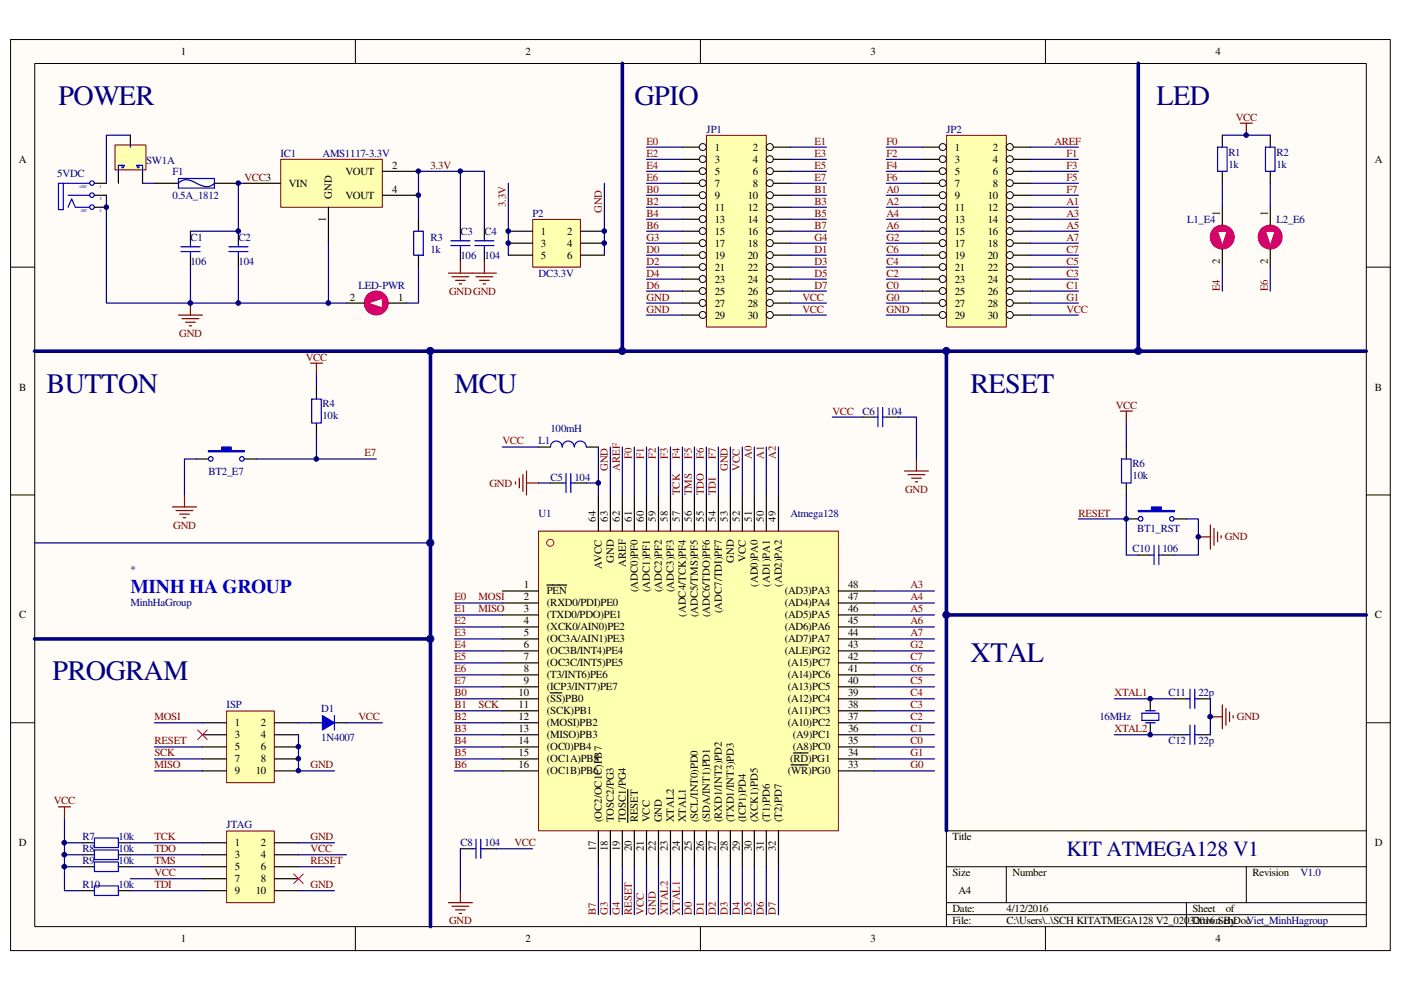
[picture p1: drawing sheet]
<svg xmlns="http://www.w3.org/2000/svg" width="297mm" height="210mm" viewBox="0 0 297 210" stroke-linecap="round" stroke-linejoin="round" font-family="sans-serif">
<defs><g id="words">
<g font-size="6" fill="#000080">
<text x="12.4" y="22.2">POWER</text>
<text x="134.5" y="22.2">GPIO</text>
<text x="245.2" y="22.2">LED</text>
<text x="9.9" y="83.2">BUTTON</text>
<text x="96.4" y="83.2">MCU</text>
<text x="205.8" y="83.2">RESET</text>
<text x="205.8" y="140.4">XTAL</text>
<text x="11.1" y="144.3">PROGRAM</text>
</g>
<text font-size="4.6" fill="#000080" x="226.1" y="181.5">KIT ATMEGA128 V1</text>
<text font-size="4.1" fill="#00f" x="27.7" y="125.7">MINH HA GROUP</text>
<g font-size="2.3">
<text x="38.3" y="11.6">1</text>
<text x="111.4" y="11.6">2</text>
<text x="184.6" y="11.6">3</text>
<text x="257.7" y="11.6">4</text>
<text x="4" y="34.5">A</text>
<text x="83.1" y="35.8">2</text>
<text x="151.6" y="32">1</text>
<text x="151.6" y="34.5">3</text>
<text x="159.6" y="32">2</text>
<text x="159.6" y="34.5">4</text>
<text x="202.4" y="32">1</text>
<text x="202.4" y="34.5">3</text>
<text x="210.5" y="32">2</text>
<text x="210.5" y="34.5">4</text>
<text x="291.5" y="34.5">A</text>
<text x="61.3" y="39.6">VIN</text>
<text x="73.2" y="37">VOUT</text>
<text x="83.1" y="40.9">4</text>
<text x="151.6" y="37">5</text>
<text x="151.6" y="39.6">7</text>
<text x="159.6" y="37">6</text>
<text x="159.6" y="39.6">8</text>
<text x="202.4" y="37">5</text>
<text x="202.4" y="39.6">7</text>
<text x="210.5" y="37">6</text>
<text x="210.5" y="39.6">8</text>
<text x="69.1" y="47.1" transform="rotate(-90 69.1 47.1)">1</text>
<text x="70.4" y="42.2" transform="rotate(-90 70.4 42.2)">GND</text>
<text x="73.2" y="42.1">VOUT</text>
<text x="151.6" y="42.1">9</text>
<text x="151.6" y="44.7">11</text>
<text x="151.6" y="47.2">13</text>
<text x="158.5" y="42.1">10</text>
<text x="158.5" y="44.7">12</text>
<text x="158.5" y="47.2">14</text>
<text x="202.4" y="42.1">9</text>
<text x="202.4" y="44.7">11</text>
<text x="202.4" y="47.2">13</text>
<text x="209.4" y="42.1">10</text>
<text x="209.4" y="44.7">12</text>
<text x="209.4" y="47.2">14</text>
<text x="258.6" y="45.7" transform="rotate(-90 258.6 45.7)">1</text>
<text x="268.8" y="45.7" transform="rotate(-90 268.8 45.7)">1</text>
<text x="114.7" y="49.7">1</text>
<text x="114.7" y="52.3">3</text>
<text x="120.2" y="49.7">2</text>
<text x="120.2" y="52.3">4</text>
<text x="151.6" y="49.7">15</text>
<text x="151.6" y="52.3">17</text>
<text x="158.5" y="49.7">16</text>
<text x="158.5" y="52.3">18</text>
<text x="202.4" y="49.7">15</text>
<text x="202.4" y="52.3">17</text>
<text x="209.4" y="49.7">16</text>
<text x="209.4" y="52.3">18</text>
<text x="114.7" y="54.8">5</text>
<text x="120.2" y="54.8">6</text>
<text x="151.6" y="54.8">19</text>
<text x="151.6" y="57.4">21</text>
<text x="151.6" y="59.9">23</text>
<text x="158.5" y="54.8">20</text>
<text x="158.5" y="57.4">22</text>
<text x="158.5" y="59.9">24</text>
<text x="202.4" y="54.8">19</text>
<text x="202.4" y="57.4">21</text>
<text x="202.4" y="59.9">23</text>
<text x="209.4" y="54.8">20</text>
<text x="209.4" y="57.4">22</text>
<text x="209.4" y="59.9">24</text>
<text x="258.6" y="56" transform="rotate(-90 258.6 56)">2</text>
<text x="268.8" y="56" transform="rotate(-90 268.8 56)">2</text>
<text x="74.2" y="63.8">2</text>
<text x="84.4" y="63.8">1</text>
<text x="151.6" y="62.5">25</text>
<text x="151.6" y="65">27</text>
<text x="158.5" y="62.5">26</text>
<text x="158.5" y="65">28</text>
<text x="202.4" y="62.5">25</text>
<text x="202.4" y="65">27</text>
<text x="209.4" y="62.5">26</text>
<text x="209.4" y="65">28</text>
<text x="151.6" y="67.6">29</text>
<text x="158.5" y="67.6">30</text>
<text x="202.4" y="67.6">29</text>
<text x="209.4" y="67.6">30</text>
<text x="4.1" y="82.8">B</text>
<text x="291.5" y="82.8">B</text>
<text x="126.4" y="110.6" transform="rotate(-90 126.4 110.6)">64</text>
<text x="128.9" y="110.6" transform="rotate(-90 128.9 110.6)">63</text>
<text x="131.4" y="110.6" transform="rotate(-90 131.4 110.6)">62</text>
<text x="134" y="110.6" transform="rotate(-90 134 110.6)">61</text>
<text x="136.5" y="110.6" transform="rotate(-90 136.5 110.6)">60</text>
<text x="139.1" y="110.6" transform="rotate(-90 139.1 110.6)">59</text>
<text x="141.6" y="110.6" transform="rotate(-90 141.6 110.6)">58</text>
<text x="144.1" y="110.6" transform="rotate(-90 144.1 110.6)">57</text>
<text x="146.7" y="110.6" transform="rotate(-90 146.7 110.6)">56</text>
<text x="149.2" y="110.6" transform="rotate(-90 149.2 110.6)">55</text>
<text x="151.8" y="110.6" transform="rotate(-90 151.8 110.6)">54</text>
<text x="154.3" y="110.6" transform="rotate(-90 154.3 110.6)">53</text>
<text x="156.9" y="110.6" transform="rotate(-90 156.9 110.6)">52</text>
<text x="159.4" y="110.6" transform="rotate(-90 159.4 110.6)">51</text>
<text x="162" y="110.6" transform="rotate(-90 162 110.6)">50</text>
<text x="164.5" y="110.6" transform="rotate(-90 164.5 110.6)">49</text>
<text x="130.2" y="119.3" transform="rotate(-90 130.2 119.3)">GND</text>
<text x="155.6" y="119.3" transform="rotate(-90 155.6 119.3)">GND</text>
<text x="158.2" y="119.1" transform="rotate(-90 158.2 119.1)">VCC</text>
<text x="111" y="124.8">1</text>
<text x="127.6" y="120.7" transform="rotate(-90 127.6 120.7)">AVCC</text>
<text x="132.7" y="120.2" transform="rotate(-90 132.7 120.2)">AREF</text>
<text x="135.3" y="125.6" transform="rotate(-90 135.3 125.6)">(ADC0)PF0</text>
<text x="137.8" y="125.6" transform="rotate(-90 137.8 125.6)">(ADC1)PF1</text>
<text x="140.3" y="125.6" transform="rotate(-90 140.3 125.6)">(ADC2)PF2</text>
<text x="142.9" y="125.6" transform="rotate(-90 142.9 125.6)">(ADC3)PF3</text>
<text x="160.7" y="124.4" transform="rotate(-90 160.7 124.4)">(AD0)PA0</text>
<text x="163.2" y="124.4" transform="rotate(-90 163.2 124.4)">(AD1)PA1</text>
<text x="165.8" y="124.4" transform="rotate(-90 165.8 124.4)">(AD2)PA2</text>
<text x="179.8" y="124.8">48</text>
<text x="4.1" y="131.1">C</text>
<text x="111" y="127.3">2</text>
<text x="111" y="129.8">3</text>
<text x="115.9" y="126">PEN</text>
<text x="115.9" y="128.6">(RXD0/PDI)PE0</text>
<text x="115.9" y="131.1">(TXD0/PDO)PE1</text>
<text x="145.4" y="130.8" transform="rotate(-90 145.4 130.8)">(ADC4/TCK)PF4</text>
<text x="148" y="130.9" transform="rotate(-90 148 130.9)">(ADC5/TMS)PF5</text>
<text x="150.5" y="130.9" transform="rotate(-90 150.5 130.9)">(ADC6/TDO)PF6</text>
<text x="153.1" y="130" transform="rotate(-90 153.1 130)">(ADC7/TDI)PF7</text>
<text x="166.4" y="131.1">(AD5)PA5</text>
<text x="166.4" y="128.6">(AD4)PA4</text>
<text x="166.4" y="126">(AD3)PA3</text>
<text x="179.8" y="129.8">46</text>
<text x="179.8" y="127.3">47</text>
<text x="291.5" y="131.1">C</text>
<text x="111" y="132.4">4</text>
<text x="111" y="134.9">5</text>
<text x="111" y="137.5">6</text>
<text x="115.9" y="133.6">(XCK0/AIN0)PE2</text>
<text x="115.9" y="136.2">(OC3A/AIN1)PE3</text>
<text x="166.4" y="136.2">(AD7)PA7</text>
<text x="166.4" y="133.6">(AD6)PA6</text>
<text x="179.8" y="137.5">43</text>
<text x="179.8" y="134.9">44</text>
<text x="179.8" y="132.4">45</text>
<text x="111" y="140">7</text>
<text x="111" y="142.6">8</text>
<text x="115.9" y="138.7">(OC3B/INT4)PE4</text>
<text x="115.9" y="141.3">(OC3C/INT5)PE5</text>
<text x="115.9" y="143.8">(T3/INT6)PE6</text>
<text x="166.4" y="138.7">(ALE)PG2</text>
<text x="167" y="143.8">(A14)PC6</text>
<text x="167" y="141.3">(A15)PC7</text>
<text x="179.8" y="142.6">41</text>
<text x="179.8" y="140">42</text>
<text x="109.9" y="147.7">10</text>
<text x="111" y="145.1">9</text>
<text x="115.9" y="146.4">(ICP3/INT7)PE7</text>
<text x="115.9" y="148.9">(SS)PB0</text>
<text x="167" y="148.9">(A12)PC4</text>
<text x="167" y="146.4">(A13)PC5</text>
<text x="179.8" y="147.7">39</text>
<text x="179.8" y="145.1">40</text>
<text x="49.8" y="154">1</text>
<text x="55.3" y="154">2</text>
<text x="109.9" y="150.2">11</text>
<text x="109.9" y="152.7">12</text>
<text x="109.9" y="155.3">13</text>
<text x="115.9" y="151.5">(SCK)PB1</text>
<text x="115.9" y="154">(MOSI)PB2</text>
<text x="167" y="154">(A10)PC2</text>
<text x="167" y="151.5">(A11)PC3</text>
<text x="179.8" y="155.3">36</text>
<text x="179.8" y="152.7">37</text>
<text x="179.8" y="150.2">38</text>
<text x="49.8" y="156.5">3</text>
<text x="49.8" y="159.1">5</text>
<text x="49.8" y="161.6">7</text>
<text x="55.3" y="156.5">4</text>
<text x="55.3" y="159.1">6</text>
<text x="55.3" y="161.6">8</text>
<text x="109.9" y="157.8">14</text>
<text x="109.9" y="160.4">15</text>
<text x="115.9" y="156.5">(MISO)PB3</text>
<text x="115.9" y="159.1">(OC0)PB4</text>
<text x="115.9" y="161.6">(OC1A)PB5</text>
<text x="167.5" y="161.6">(RD)PG1</text>
<text x="168.1" y="159.1">(A8)PC0</text>
<text x="168.1" y="156.5">(A9)PC1</text>
<text x="179.8" y="157.8">35</text>
<text x="179.8" y="160.4">34</text>
<text x="49.8" y="164.2">9</text>
<text x="54.2" y="164.2">10</text>
<text x="109.9" y="162.9">16</text>
<text x="115.9" y="164.2">(OC1B)PB6</text>
<text x="167" y="164.2">(WR)PG0</text>
<text x="179.8" y="162.9">33</text>
<text x="4" y="179.4">D</text>
<text x="49.8" y="179.4">1</text>
<text x="55.3" y="179.4">2</text>
<text x="127.6" y="174.4" transform="rotate(-90 127.6 174.4)">(OC2/OC1C)PB7</text>
<text x="130.2" y="174.4" transform="rotate(-90 130.2 174.4)">TOSC2/PG3</text>
<text x="132.7" y="174.4" transform="rotate(-90 132.7 174.4)">TOSC1/PG4</text>
<text x="135.3" y="174.4" transform="rotate(-90 135.3 174.4)">RESET</text>
<text x="137.8" y="174.4" transform="rotate(-90 137.8 174.4)">VCC</text>
<text x="140.3" y="174.4" transform="rotate(-90 140.3 174.4)">GND</text>
<text x="142.9" y="174.4" transform="rotate(-90 142.9 174.4)">XTAL2</text>
<text x="145.4" y="174.4" transform="rotate(-90 145.4 174.4)">XTAL1</text>
<text x="148" y="174.4" transform="rotate(-90 148 174.4)">(SCL/INT0)PD0</text>
<text x="150.5" y="174.4" transform="rotate(-90 150.5 174.4)">(SDA/INT1)PD1</text>
<text x="153.1" y="174.4" transform="rotate(-90 153.1 174.4)">(RXD1/INT2)PD2</text>
<text x="155.6" y="174.4" transform="rotate(-90 155.6 174.4)">(TXD1/INT3)PD3</text>
<text x="158.2" y="174.4" transform="rotate(-90 158.2 174.4)">(ICP1)PD4</text>
<text x="160.7" y="174.4" transform="rotate(-90 160.7 174.4)">(XCK1)PD5</text>
<text x="163.2" y="174.4" transform="rotate(-90 163.2 174.4)">(T1)PD6</text>
<text x="165.8" y="174.4" transform="rotate(-90 165.8 174.4)">(T2)PD7</text>
<text x="201.9" y="178.1">Title</text>
<text x="291.5" y="179.4">D</text>
<text x="49.8" y="182">3</text>
<text x="49.8" y="184.5">5</text>
<text x="55.3" y="182">4</text>
<text x="55.3" y="184.5">6</text>
<text x="126.4" y="180.5" transform="rotate(-90 126.4 180.5)">17</text>
<text x="128.9" y="180.5" transform="rotate(-90 128.9 180.5)">18</text>
<text x="131.4" y="180.5" transform="rotate(-90 131.4 180.5)">19</text>
<text x="134" y="180.5" transform="rotate(-90 134 180.5)">20</text>
<text x="136.5" y="180.5" transform="rotate(-90 136.5 180.5)">21</text>
<text x="139.1" y="180.5" transform="rotate(-90 139.1 180.5)">22</text>
<text x="141.6" y="180.5" transform="rotate(-90 141.6 180.5)">23</text>
<text x="144.1" y="180.5" transform="rotate(-90 144.1 180.5)">24</text>
<text x="146.7" y="180.5" transform="rotate(-90 146.7 180.5)">25</text>
<text x="149.2" y="180.5" transform="rotate(-90 149.2 180.5)">26</text>
<text x="151.8" y="180.5" transform="rotate(-90 151.8 180.5)">27</text>
<text x="154.3" y="180.5" transform="rotate(-90 154.3 180.5)">28</text>
<text x="156.9" y="180.5" transform="rotate(-90 156.9 180.5)">29</text>
<text x="159.4" y="180.5" transform="rotate(-90 159.4 180.5)">30</text>
<text x="162" y="180.5" transform="rotate(-90 162 180.5)">31</text>
<text x="164.5" y="180.5" transform="rotate(-90 164.5 180.5)">32</text>
<text x="201.9" y="185.8">Size</text>
<text x="214.7" y="185.8">Number</text>
<text x="265.6" y="185.8">Revision</text>
<text x="49.8" y="187.1">7</text>
<text x="49.8" y="189.6">9</text>
<text x="54.2" y="189.6">10</text>
<text x="55.3" y="187.1">8</text>
<text x="203.2" y="189.6">A4</text>
<text x="201.9" y="193.4">Date:</text>
<text x="201.9" y="196">File:</text>
<text x="213.4" y="193.4">4/12/2016</text>
<text x="213.4" y="196">C:\Users\..\SCH KITATMEGA128 V2_02032016.SchDocViet_MinhHagroup</text>
<text x="252.8" y="193.4">Sheet</text>
<text x="252.8" y="196">Drawn By:</text>
<text x="259.9" y="193.4">of</text>
<text x="38.3" y="199.8">1</text>
<text x="111.4" y="199.8">2</text>
<text x="184.6" y="199.8">3</text>
<text x="257.7" y="199.8">4</text>
</g>
<g font-size="2.3" fill="#000080">
<text x="149.8" y="28.2">JP1</text>
<text x="200.7" y="28.2">JP2</text>
<text x="31" y="34.8">SW1A</text>
<text x="59.5" y="33.2">IC1</text>
<text x="68.4" y="33.2">AMS1117-3.3V</text>
<text x="260.5" y="33">R1</text>
<text x="260.5" y="35.5">1k</text>
<text x="270.6" y="33">R2</text>
<text x="270.6" y="35.5">1k</text>
<text x="12.1" y="37.5">5VDC</text>
<text x="36.6" y="37">F1</text>
<text x="36.6" y="42.1">0.5A_1812</text>
<text x="112.9" y="45.9">P2</text>
<text x="251.7" y="47.2">L1_E4</text>
<text x="270.6" y="47.2">L2_E6</text>
<text x="40.4" y="51">C1</text>
<text x="50.6" y="51">C2</text>
<text x="91.3" y="51">R3</text>
<text x="91.3" y="53.6">1k</text>
<text x="97.7" y="49.7">C3</text>
<text x="102.7" y="49.7">C4</text>
<text x="40.4" y="56.1">106</text>
<text x="50.6" y="56.1">104</text>
<text x="97.7" y="54.8">106</text>
<text x="102.7" y="54.8">104</text>
<text x="114.2" y="58.7">DC3.3V</text>
<text x="76" y="61.2">LED-PWR</text>
<text x="68.4" y="86.4">R4</text>
<text x="68.4" y="88.9">10k</text>
<text x="182.9" y="87.9">C6</text>
<text x="188" y="87.9">104</text>
<text x="114.2" y="94.2">L1</text>
<text x="116.7" y="91.7">100mH</text>
<text x="44.2" y="100.6">BT2_E7</text>
<text x="116.7" y="101.9">C5</text>
<text x="121.8" y="101.9">104</text>
<text x="240.1" y="99.1">R6</text>
<text x="240.1" y="101.6">10k</text>
<text x="114.2" y="109.5">U1</text>
<text x="167.6" y="109.5">Atmega128</text>
<text x="241.1" y="112.8">BT1_RST</text>
<text x="240.1" y="117.1">C10</text>
<text x="246.5" y="117.1">106</text>
<text x="27.7" y="121.5">*</text>
<text x="27.7" y="128.6">MinhHaGroup</text>
<text x="247.7" y="147.7">C11</text>
<text x="254.1" y="147.7">22p</text>
<text x="48" y="150.2">ISP</text>
<text x="68.1" y="151">D1</text>
<text x="233.1" y="152.7">16MHz</text>
<text x="68.1" y="157.1">1N4007</text>
<text x="247.7" y="157.8">C12</text>
<text x="254.1" y="157.8">22p</text>
<text x="17.5" y="178.1">R7</text>
<text x="25.1" y="178.1">10k</text>
<text x="48" y="175.6">JTAG</text>
<text x="97.7" y="179.4">C8</text>
<text x="102.7" y="179.4">104</text>
<text x="17.5" y="180.7">R8</text>
<text x="17.5" y="183.3">R9</text>
<text x="25.1" y="180.7">10k</text>
<text x="25.1" y="183.3">10k</text>
<text x="275.7" y="185.8">V1.0</text>
<text x="17.5" y="188.3">R10</text>
<text x="25.1" y="188.3">10k</text>
</g>
<g font-size="2.3" fill="#800000">
<text x="262" y="25.6">VCC</text>
<text x="91.3" y="35.8">3.3V</text>
<text x="137.1" y="33.2">E2</text>
<text x="137.1" y="35.8">E4</text>
<text x="137.1" y="30.7">E0</text>
<text x="172.7" y="33.2">E3</text>
<text x="172.7" y="35.8">E5</text>
<text x="172.7" y="30.7">E1</text>
<text x="188" y="33.2">F2</text>
<text x="188" y="35.8">F4</text>
<text x="188" y="30.7">F0</text>
<text x="223.6" y="30.7">AREF</text>
<text x="226.1" y="33.2">F1</text>
<text x="226.1" y="35.8">F3</text>
<text x="51.9" y="38.3">VCC3</text>
<text x="137.1" y="38.3">E6</text>
<text x="137.1" y="40.9">B0</text>
<text x="172.7" y="38.3">E7</text>
<text x="172.7" y="40.9">B1</text>
<text x="188" y="38.3">F6</text>
<text x="188" y="40.9">A0</text>
<text x="226.1" y="38.3">F5</text>
<text x="226.1" y="40.9">F7</text>
<text x="107.3" y="43.9" transform="rotate(-90 107.3 43.9)">3.3V</text>
<text x="127.6" y="45.2" transform="rotate(-90 127.6 45.2)">GND</text>
<text x="137.1" y="43.4">B2</text>
<text x="137.1" y="45.9">B4</text>
<text x="172.7" y="43.4">B3</text>
<text x="172.7" y="45.9">B5</text>
<text x="188" y="43.4">A2</text>
<text x="188" y="45.9">A4</text>
<text x="226.1" y="43.4">A1</text>
<text x="226.1" y="45.9">A3</text>
<text x="137.1" y="48.5">B6</text>
<text x="137.1" y="51">G3</text>
<text x="137.1" y="53.6">D0</text>
<text x="172.7" y="51">G4</text>
<text x="172.7" y="53.6">D1</text>
<text x="172.7" y="48.5">B7</text>
<text x="188" y="48.5">A6</text>
<text x="188" y="51">G2</text>
<text x="188" y="53.6">C6</text>
<text x="226.1" y="48.5">A5</text>
<text x="226.1" y="51">A7</text>
<text x="226.1" y="53.6">C7</text>
<text x="137.1" y="56.1">D2</text>
<text x="137.1" y="58.7">D4</text>
<text x="172.7" y="56.1">D3</text>
<text x="172.7" y="58.7">D5</text>
<text x="188" y="58.7">C2</text>
<text x="188" y="56.1">C4</text>
<text x="226.1" y="58.7">C3</text>
<text x="226.1" y="56.1">C5</text>
<text x="95.2" y="62.5">GNDGND</text>
<text x="137.1" y="61.2">D6</text>
<text x="137.1" y="63.8">GND</text>
<text x="170.1" y="63.8">VCC</text>
<text x="172.7" y="61.2">D7</text>
<text x="188" y="61.2">C0</text>
<text x="188" y="63.8">G0</text>
<text x="226.1" y="63.8">G1</text>
<text x="226.1" y="61.2">C1</text>
<text x="258.6" y="61.8" transform="rotate(-90 258.6 61.8)">E4</text>
<text x="268.8" y="61.8" transform="rotate(-90 268.8 61.8)">E6</text>
<text x="38" y="71.4">GND</text>
<text x="137.1" y="66.3">GND</text>
<text x="170.1" y="66.3">VCC</text>
<text x="188" y="66.3">GND</text>
<text x="226.1" y="66.3">VCC</text>
<text x="64.9" y="76.5">VCC</text>
<text x="176.5" y="87.9">VCC</text>
<text x="236.6" y="86.6">VCC</text>
<text x="106.5" y="94.2">VCC</text>
<text x="77.3" y="96.8">E7</text>
<text x="128.9" y="99.9" transform="rotate(-90 128.9 99.9)">GND</text>
<text x="131.4" y="99.9" transform="rotate(-90 131.4 99.9)">AREF</text>
<text x="134" y="97.4" transform="rotate(-90 134 97.4)">F0</text>
<text x="136.5" y="97.4" transform="rotate(-90 136.5 97.4)">F1</text>
<text x="139.1" y="97.4" transform="rotate(-90 139.1 97.4)">F2</text>
<text x="141.6" y="97.4" transform="rotate(-90 141.6 97.4)">F3</text>
<text x="144.1" y="97.4" transform="rotate(-90 144.1 97.4)">F4</text>
<text x="146.7" y="97.4" transform="rotate(-90 146.7 97.4)">F5</text>
<text x="149.2" y="97.4" transform="rotate(-90 149.2 97.4)">F6</text>
<text x="151.8" y="97.4" transform="rotate(-90 151.8 97.4)">F7</text>
<text x="154.3" y="99.9" transform="rotate(-90 154.3 99.9)">GND</text>
<text x="156.9" y="99.9" transform="rotate(-90 156.9 99.9)">VCC</text>
<text x="159.4" y="97.4" transform="rotate(-90 159.4 97.4)">A0</text>
<text x="162" y="97.4" transform="rotate(-90 162 97.4)">A1</text>
<text x="164.5" y="97.4" transform="rotate(-90 164.5 97.4)">A2</text>
<text x="103.8" y="103.2">GND</text>
<text x="144.1" y="105" transform="rotate(-90 144.1 105)">TCK</text>
<text x="146.7" y="105" transform="rotate(-90 146.7 105)">TMS</text>
<text x="149.2" y="105" transform="rotate(-90 149.2 105)">TDO</text>
<text x="151.8" y="105" transform="rotate(-90 151.8 105)">TDI</text>
<text x="191.9" y="104.4">GND</text>
<text x="36.7" y="112.1">GND</text>
<text x="228.6" y="109.5">RESET</text>
<text x="259.7" y="114.6">GND</text>
<text x="193" y="124.8">A3</text>
<text x="96.4" y="127.3">E0</text>
<text x="96.4" y="129.8">E1</text>
<text x="101.5" y="127.3">MOSI</text>
<text x="101.5" y="129.8">MISO</text>
<text x="193" y="127.3">A4</text>
<text x="193" y="129.8">A5</text>
<text x="96.4" y="132.4">E2</text>
<text x="96.4" y="134.9">E3</text>
<text x="96.4" y="137.5">E4</text>
<text x="193" y="137.5">G2</text>
<text x="193" y="132.4">A6</text>
<text x="193" y="134.9">A7</text>
<text x="96.4" y="140">E5</text>
<text x="96.4" y="142.6">E6</text>
<text x="193" y="142.6">C6</text>
<text x="193" y="140">C7</text>
<text x="96.4" y="147.7">B0</text>
<text x="96.4" y="145.1">E7</text>
<text x="193" y="147.7">C4</text>
<text x="193" y="145.1">C5</text>
<text x="236.3" y="147.7">XTAL1</text>
<text x="32.8" y="152.7">MOSI</text>
<text x="76" y="152.7">VCC</text>
<text x="96.4" y="150.2">B1</text>
<text x="96.4" y="152.7">B2</text>
<text x="96.4" y="155.3">B3</text>
<text x="101.5" y="150.2">SCK</text>
<text x="193" y="155.3">C1</text>
<text x="193" y="152.7">C2</text>
<text x="193" y="150.2">C3</text>
<text x="236.3" y="155.3">XTAL2</text>
<text x="262.3" y="152.7">GND</text>
<text x="32.8" y="157.8">RESET</text>
<text x="32.8" y="160.4">SCK</text>
<text x="96.4" y="157.8">B4</text>
<text x="96.4" y="160.4">B5</text>
<text x="193" y="160.4">G1</text>
<text x="193" y="157.8">C0</text>
<text x="32.8" y="162.9">MISO</text>
<text x="65.8" y="162.9">GND</text>
<text x="96.4" y="162.9">B6</text>
<text x="193" y="162.9">G0</text>
<text x="11.4" y="170.5">VCC</text>
<text x="32.8" y="178.1">TCK</text>
<text x="65.8" y="178.1">GND</text>
<text x="109.1" y="179.4">VCC</text>
<text x="32.8" y="185.8">VCC</text>
<text x="32.8" y="180.7">TDO</text>
<text x="32.8" y="183.3">TMS</text>
<text x="65.8" y="180.7">VCC</text>
<text x="65.8" y="183.3">RESET</text>
<text x="32.8" y="188.3">TDI</text>
<text x="65.8" y="188.3">GND</text>
<text x="95.2" y="196">GND</text>
<text x="126.4" y="194" transform="rotate(-90 126.4 194)">B7</text>
<text x="128.9" y="194" transform="rotate(-90 128.9 194)">G3</text>
<text x="131.4" y="194" transform="rotate(-90 131.4 194)">G4</text>
<text x="134" y="194" transform="rotate(-90 134 194)">RESET</text>
<text x="136.5" y="194" transform="rotate(-90 136.5 194)">VCC</text>
<text x="139.1" y="194" transform="rotate(-90 139.1 194)">GND</text>
<text x="141.6" y="194" transform="rotate(-90 141.6 194)">XTAL2</text>
<text x="144.1" y="194" transform="rotate(-90 144.1 194)">XTAL1</text>
<text x="146.7" y="194" transform="rotate(-90 146.7 194)">D0</text>
<text x="149.2" y="194" transform="rotate(-90 149.2 194)">D1</text>
<text x="151.8" y="194" transform="rotate(-90 151.8 194)">D2</text>
<text x="154.3" y="194" transform="rotate(-90 154.3 194)">D3</text>
<text x="156.9" y="194" transform="rotate(-90 156.9 194)">D4</text>
<text x="159.4" y="194" transform="rotate(-90 159.4 194)">D5</text>
<text x="162" y="194" transform="rotate(-90 162 194)">D6</text>
<text x="164.5" y="194" transform="rotate(-90 164.5 194)">D7</text>
</g>
<g font-size="1.4" fill="#000080">
<text x="25.2" y="34.7">3</text>
<text x="29.5" y="34.7">1</text>
</g>
<g font-size=".9" fill="#000080">
<text x="16.8" y="39.9">+DC</text>
<text x="21.1" y="39.9">1</text>
<text x="17" y="45">-DC</text>
<text x="21.1" y="45">2</text>
<text x="21.1" y="42.5">3</text>
</g>
</g></defs>
<path d="M2.3 8.4h292.5v193.1h-292.5z" fill="#fffcf8"/>
<path d="M2.2 8.4h292.6v193.1h-292.6z" fill="none" stroke="#000" stroke-width=".21"/>
<path d="M7.4 13.5h282.3v183h-282.3z" fill="#fffcf8"/>
<g fill="none" stroke="#000" stroke-width=".21">
<path d="M7.4 13.5h282.3v183h-282.3zM75.3 8.3v5.1M148.5 8.3v5.1M221.7 8.3v5.1M2.2 56.6h5.1M289.7 56.6h5.1M2.2 104.9h5.1M289.7 104.9h5.1M2.2 153.2h5.1M289.7 153.2h5.1M289.7 176.1h-89v20.4M75.3 196.5v5.1"/>
<path d="M148.5 196.5v5.1M200.7 183.8h89M200.7 191.4h89M200.7 193.9h89M213.4 183.8v7.6M221.7 196.5v5.1M251.5 191.4v5.1M264.2 183.8v7.6"/>
</g>
<path d="M114.2 112.6h63.6v63.5h-63.6z" fill="#ffffb0"/>
<path d="M114.2 112.6h63.6v63.5h-63.6z" fill="none" stroke="#800000" stroke-width=".21"/>
<g fill="none" stroke="#000" stroke-width=".25">
<path d="M126.9 104.9v7.7M129.4 104.9v7.7M131.9 104.9v7.7M134.5 104.9v7.7M137.1 104.9v7.7M139.6 104.9v7.7M142.2 104.9v7.7M144.7 104.9v7.7M147.2 104.9v7.7M149.8 104.9v7.7M152.3 104.9v7.7M154.9 104.9v7.7"/>
<path d="M157.4 104.9v7.7M159.9 104.9v7.7M162.5 104.9v7.7M165.1 104.9v7.7M106.5 125.3h7.7M106.5 127.8h7.7M106.5 130.4h7.7M106.5 132.9h7.7M106.5 135.5h7.7M106.5 138h7.7M115.9 124h4.2M177.8 125.3h7.6"/>
<path d="M177.8 127.8h7.6M177.8 130.4h7.6M177.8 132.9h7.6M177.8 135.5h7.6M177.8 138h7.6M106.5 140.5h7.7M106.5 143.1h7.7M106.5 145.6h7.7M106.5 148.2h7.7M106.5 150.7h7.7M106.5 153.2h7.7M106.5 155.8h7.7"/>
<path d="M106.5 158.4h7.7M116.7 146.9h2.4M168.2 159.6h3.1M177.8 140.5h7.6M177.8 143.1h7.6M177.8 145.6h7.6M177.8 148.2h7.6M177.8 150.7h7.6M177.8 153.2h7.6M177.8 155.8h7.6M177.8 158.4h7.6M106.5 160.9h7.7"/>
<path d="M106.5 163.4h7.7M126.9 176.1v7.7M129.4 176.1v7.7M131.9 176.1v7.7M133.1 167.4v7M134.5 176.1v7.7M137.1 176.1v7.7M139.6 176.1v7.7M142.2 176.1v7.7M144.7 176.1v7.7M147.2 176.1v7.7M149.8 176.1v7.7"/>
<path d="M152.3 176.1v7.7M154.9 176.1v7.7M157.4 176.1v7.7M159.9 176.1v7.7M162.5 176.1v7.7M165.1 176.1v7.7M167.7 162.2h3.6M177.8 160.9h7.6M177.8 163.4h7.6"/>
</g>
<circle cx="116.7" cy="115.1" r=".75" fill="none" stroke="#f00" stroke-width=".21"/>
<path d="M48.1 150.8h10.1v15.1h-10.1z" fill="#ffffb0"/>
<path d="M48 150.7h10.2v15.2h-10.2z" fill="none" stroke="#800000" stroke-width=".21"/>
<g fill="none" stroke="#000" stroke-width=".25">
<path d="M20 38.9h2.6M20 41.4h2.6M20 43.9h2.6M88.7 46.5v2.5M88.7 54.1v2.5M42.9 153.2h5.1M42.9 155.8h5.1M42.9 158.4h5.1M58.2 153.2h5.1M58.2 155.8h5.1M58.2 158.4h5.1M243.9 148.2v2.5"/>
<path d="M243.9 153.2v2.6M42.9 160.9h5.1M42.9 163.4h5.1M58.2 160.9h5.1M58.2 163.4h5.1"/>
</g>
<g fill="none" stroke="#00f" stroke-width=".25">
<path d="M13.4 38.9v5.5h-1v-5.5h6.6M14.4 43.9l.8-1.7 .8 1.7h3M14.4 41.4h4.6M87.7 49h2v5.1h-2zM242.1 151.2h3.6v1.5h-3.6zM242.9 150.7h2M242.9 153.2h2"/>
<circle cx="19.5" cy="38.8" r=".48"/>
<circle cx="19.5" cy="41.4" r=".48"/>
<circle cx="19.5" cy="43.9" r=".48"/>
</g>
<circle cx="79.8" cy="64.2" r="2.52" fill="#c5008e"/>
<circle cx="79.8" cy="64.2" r="2.52" fill="none" stroke="#ff0101" stroke-width=".25"/>
<path d="M78 64.3l3.1-1.1v2.1z" fill="#fffcf8"/>
<path d="M78 64.3l3.1-1.1v2.1z" fill="none" stroke="#f00" stroke-width=".21"/>
<path d="M73.4 64.3h3.9M82.3 64.3h3.9" fill="none" stroke="#000" stroke-width=".25"/>
<path d="M237.5 87.2h2.6M238.8 87.2v2.5M254.1 113.8h2.5M256.6 111.3v5.1M257.4 112.1v3.5M258.1 112.8v2.1M258.9 113.6v.5M256.6 152h2.6M259.2 149.4v5.1M259.9 150.2v3.6M260.7 151v2M261.4 151.7v.5" fill="none" stroke="#800000" stroke-width=".25"/>
<path d="M149.8 28.7h12.7v40.6h-12.7z" fill="#ffffb0"/>
<path d="M149.8 28.7h12.7v40.6h-12.7z" fill="none" stroke="#800000" stroke-width=".21"/>
<path d="M144.7 31.2h5.1" fill="none" stroke="#000" stroke-width=".25"/>
<circle cx="149" cy="31.2" r=".74" fill="#fffcf8"/>
<circle cx="149" cy="31.2" r=".74" fill="none" stroke="#000" stroke-width=".21"/>
<path d="M162.5 31.2h5.1" fill="none" stroke="#000" stroke-width=".25"/>
<circle cx="163.2" cy="31.2" r=".74" fill="#fffcf8"/>
<circle cx="163.2" cy="31.2" r=".74" fill="none" stroke="#000" stroke-width=".21"/>
<path d="M144.7 33.8h5.1" fill="none" stroke="#000" stroke-width=".25"/>
<circle cx="149" cy="33.7" r=".74" fill="#fffcf8"/>
<circle cx="149" cy="33.7" r=".74" fill="none" stroke="#000" stroke-width=".21"/>
<path d="M162.5 33.8h5.1" fill="none" stroke="#000" stroke-width=".25"/>
<circle cx="163.2" cy="33.7" r=".73" fill="#fffcf8"/>
<circle cx="163.2" cy="33.7" r=".73" fill="none" stroke="#000" stroke-width=".21"/>
<path d="M144.7 36.3h5.1" fill="none" stroke="#000" stroke-width=".25"/>
<circle cx="149" cy="36.3" r=".74" fill="#fffcf8"/>
<circle cx="149" cy="36.3" r=".74" fill="none" stroke="#000" stroke-width=".21"/>
<path d="M162.5 36.3h5.1" fill="none" stroke="#000" stroke-width=".25"/>
<circle cx="163.2" cy="36.3" r=".73" fill="#fffcf8"/>
<circle cx="163.2" cy="36.3" r=".73" fill="none" stroke="#000" stroke-width=".21"/>
<path d="M144.7 38.9h5.1" fill="none" stroke="#000" stroke-width=".25"/>
<circle cx="149" cy="38.8" r=".74" fill="#fffcf8"/>
<circle cx="149" cy="38.8" r=".74" fill="none" stroke="#000" stroke-width=".21"/>
<path d="M162.5 38.9h5.1" fill="none" stroke="#000" stroke-width=".25"/>
<circle cx="163.2" cy="38.8" r=".73" fill="#fffcf8"/>
<circle cx="163.2" cy="38.8" r=".73" fill="none" stroke="#000" stroke-width=".21"/>
<path d="M144.7 41.4h5.1" fill="none" stroke="#000" stroke-width=".25"/>
<circle cx="149" cy="41.4" r=".74" fill="#fffcf8"/>
<circle cx="149" cy="41.4" r=".74" fill="none" stroke="#000" stroke-width=".21"/>
<path d="M162.5 41.4h5.1" fill="none" stroke="#000" stroke-width=".25"/>
<circle cx="163.2" cy="41.4" r=".74" fill="#fffcf8"/>
<circle cx="163.2" cy="41.4" r=".74" fill="none" stroke="#000" stroke-width=".21"/>
<path d="M144.7 43.9h5.1" fill="none" stroke="#000" stroke-width=".25"/>
<circle cx="149" cy="43.9" r=".74" fill="#fffcf8"/>
<circle cx="149" cy="43.9" r=".74" fill="none" stroke="#000" stroke-width=".21"/>
<path d="M162.5 43.9h5.1" fill="none" stroke="#000" stroke-width=".25"/>
<circle cx="163.2" cy="43.9" r=".74" fill="#fffcf8"/>
<circle cx="163.2" cy="43.9" r=".74" fill="none" stroke="#000" stroke-width=".21"/>
<path d="M144.7 46.5h5.1" fill="none" stroke="#000" stroke-width=".25"/>
<circle cx="149" cy="46.5" r=".74" fill="#fffcf8"/>
<circle cx="149" cy="46.5" r=".74" fill="none" stroke="#000" stroke-width=".21"/>
<path d="M162.5 46.5h5.1" fill="none" stroke="#000" stroke-width=".25"/>
<circle cx="163.2" cy="46.5" r=".74" fill="#fffcf8"/>
<circle cx="163.2" cy="46.5" r=".74" fill="none" stroke="#000" stroke-width=".21"/>
<path d="M144.7 49h5.1" fill="none" stroke="#000" stroke-width=".25"/>
<circle cx="149" cy="49" r=".74" fill="#fffcf8"/>
<circle cx="149" cy="49" r=".74" fill="none" stroke="#000" stroke-width=".21"/>
<path d="M162.5 49h5.1" fill="none" stroke="#000" stroke-width=".25"/>
<circle cx="163.2" cy="49" r=".74" fill="#fffcf8"/>
<circle cx="163.2" cy="49" r=".74" fill="none" stroke="#000" stroke-width=".21"/>
<path d="M144.7 51.6h5.1" fill="none" stroke="#000" stroke-width=".25"/>
<circle cx="149" cy="51.5" r=".74" fill="#fffcf8"/>
<circle cx="149" cy="51.5" r=".74" fill="none" stroke="#000" stroke-width=".21"/>
<path d="M162.5 51.6h5.1" fill="none" stroke="#000" stroke-width=".25"/>
<circle cx="163.2" cy="51.5" r=".74" fill="#fffcf8"/>
<circle cx="163.2" cy="51.5" r=".74" fill="none" stroke="#000" stroke-width=".21"/>
<path d="M144.7 54.1h5.1" fill="none" stroke="#000" stroke-width=".25"/>
<circle cx="149" cy="54.1" r=".74" fill="#fffcf8"/>
<circle cx="149" cy="54.1" r=".74" fill="none" stroke="#000" stroke-width=".21"/>
<path d="M162.5 54.1h5.1" fill="none" stroke="#000" stroke-width=".25"/>
<circle cx="163.2" cy="54.1" r=".74" fill="#fffcf8"/>
<circle cx="163.2" cy="54.1" r=".74" fill="none" stroke="#000" stroke-width=".21"/>
<path d="M144.7 56.6h5.1" fill="none" stroke="#000" stroke-width=".25"/>
<circle cx="149" cy="56.6" r=".74" fill="#fffcf8"/>
<circle cx="149" cy="56.6" r=".74" fill="none" stroke="#000" stroke-width=".21"/>
<path d="M162.5 56.6h5.1" fill="none" stroke="#000" stroke-width=".25"/>
<circle cx="163.2" cy="56.6" r=".74" fill="#fffcf8"/>
<circle cx="163.2" cy="56.6" r=".74" fill="none" stroke="#000" stroke-width=".21"/>
<path d="M144.7 59.2h5.1" fill="none" stroke="#000" stroke-width=".25"/>
<circle cx="149" cy="59.2" r=".74" fill="#fffcf8"/>
<circle cx="149" cy="59.2" r=".74" fill="none" stroke="#000" stroke-width=".21"/>
<path d="M162.5 59.2h5.1" fill="none" stroke="#000" stroke-width=".25"/>
<circle cx="163.2" cy="59.2" r=".74" fill="#fffcf8"/>
<circle cx="163.2" cy="59.2" r=".74" fill="none" stroke="#000" stroke-width=".21"/>
<path d="M144.7 61.7h5.1" fill="none" stroke="#000" stroke-width=".25"/>
<circle cx="149" cy="61.7" r=".74" fill="#fffcf8"/>
<circle cx="149" cy="61.7" r=".74" fill="none" stroke="#000" stroke-width=".21"/>
<path d="M162.5 61.7h5.1" fill="none" stroke="#000" stroke-width=".25"/>
<circle cx="163.2" cy="61.7" r=".74" fill="#fffcf8"/>
<circle cx="163.2" cy="61.7" r=".74" fill="none" stroke="#000" stroke-width=".21"/>
<path d="M144.7 64.3h5.1" fill="none" stroke="#000" stroke-width=".25"/>
<circle cx="149" cy="64.2" r=".74" fill="#fffcf8"/>
<circle cx="149" cy="64.2" r=".74" fill="none" stroke="#000" stroke-width=".21"/>
<path d="M162.5 64.3h5.1" fill="none" stroke="#000" stroke-width=".25"/>
<circle cx="163.2" cy="64.2" r=".74" fill="#fffcf8"/>
<circle cx="163.2" cy="64.2" r=".74" fill="none" stroke="#000" stroke-width=".21"/>
<path d="M144.7 66.8h5.1" fill="none" stroke="#000" stroke-width=".25"/>
<circle cx="149" cy="66.8" r=".74" fill="#fffcf8"/>
<circle cx="149" cy="66.8" r=".74" fill="none" stroke="#000" stroke-width=".21"/>
<path d="M162.5 66.8h5.1" fill="none" stroke="#000" stroke-width=".25"/>
<circle cx="163.2" cy="66.8" r=".74" fill="#fffcf8"/>
<circle cx="163.2" cy="66.8" r=".74" fill="none" stroke="#000" stroke-width=".21"/>
<path d="M200.7 28.7h12.7v40.6h-12.7z" fill="#ffffb0"/>
<path d="M200.7 28.7h12.7v40.6h-12.7z" fill="none" stroke="#800000" stroke-width=".21"/>
<path d="M195.6 31.2h5.1" fill="none" stroke="#000" stroke-width=".25"/>
<circle cx="199.9" cy="31.2" r=".74" fill="#fffcf8"/>
<circle cx="199.9" cy="31.2" r=".74" fill="none" stroke="#000" stroke-width=".21"/>
<path d="M213.4 31.2h5.1" fill="none" stroke="#000" stroke-width=".25"/>
<circle cx="214.1" cy="31.2" r=".74" fill="#fffcf8"/>
<circle cx="214.1" cy="31.2" r=".74" fill="none" stroke="#000" stroke-width=".21"/>
<path d="M195.6 33.8h5.1" fill="none" stroke="#000" stroke-width=".25"/>
<circle cx="199.9" cy="33.7" r=".74" fill="#fffcf8"/>
<circle cx="199.9" cy="33.7" r=".74" fill="none" stroke="#000" stroke-width=".21"/>
<path d="M213.4 33.8h5.1" fill="none" stroke="#000" stroke-width=".25"/>
<circle cx="214.1" cy="33.7" r=".73" fill="#fffcf8"/>
<circle cx="214.1" cy="33.7" r=".73" fill="none" stroke="#000" stroke-width=".21"/>
<path d="M195.6 36.3h5.1" fill="none" stroke="#000" stroke-width=".25"/>
<circle cx="199.9" cy="36.3" r=".74" fill="#fffcf8"/>
<circle cx="199.9" cy="36.3" r=".74" fill="none" stroke="#000" stroke-width=".21"/>
<path d="M213.4 36.3h5.1" fill="none" stroke="#000" stroke-width=".25"/>
<circle cx="214.1" cy="36.3" r=".73" fill="#fffcf8"/>
<circle cx="214.1" cy="36.3" r=".73" fill="none" stroke="#000" stroke-width=".21"/>
<path d="M195.6 38.9h5.1" fill="none" stroke="#000" stroke-width=".25"/>
<circle cx="199.9" cy="38.8" r=".74" fill="#fffcf8"/>
<circle cx="199.9" cy="38.8" r=".74" fill="none" stroke="#000" stroke-width=".21"/>
<path d="M213.4 38.9h5.1" fill="none" stroke="#000" stroke-width=".25"/>
<circle cx="214.1" cy="38.8" r=".73" fill="#fffcf8"/>
<circle cx="214.1" cy="38.8" r=".73" fill="none" stroke="#000" stroke-width=".21"/>
<path d="M195.6 41.4h5.1" fill="none" stroke="#000" stroke-width=".25"/>
<circle cx="199.9" cy="41.4" r=".74" fill="#fffcf8"/>
<circle cx="199.9" cy="41.4" r=".74" fill="none" stroke="#000" stroke-width=".21"/>
<path d="M213.4 41.4h5.1" fill="none" stroke="#000" stroke-width=".25"/>
<circle cx="214.1" cy="41.4" r=".74" fill="#fffcf8"/>
<circle cx="214.1" cy="41.4" r=".74" fill="none" stroke="#000" stroke-width=".21"/>
<path d="M195.6 43.9h5.1" fill="none" stroke="#000" stroke-width=".25"/>
<circle cx="199.9" cy="43.9" r=".74" fill="#fffcf8"/>
<circle cx="199.9" cy="43.9" r=".74" fill="none" stroke="#000" stroke-width=".21"/>
<path d="M213.4 43.9h5.1" fill="none" stroke="#000" stroke-width=".25"/>
<circle cx="214.1" cy="43.9" r=".74" fill="#fffcf8"/>
<circle cx="214.1" cy="43.9" r=".74" fill="none" stroke="#000" stroke-width=".21"/>
<path d="M195.6 46.5h5.1" fill="none" stroke="#000" stroke-width=".25"/>
<circle cx="199.9" cy="46.5" r=".74" fill="#fffcf8"/>
<circle cx="199.9" cy="46.5" r=".74" fill="none" stroke="#000" stroke-width=".21"/>
<path d="M213.4 46.5h5.1" fill="none" stroke="#000" stroke-width=".25"/>
<circle cx="214.1" cy="46.5" r=".74" fill="#fffcf8"/>
<circle cx="214.1" cy="46.5" r=".74" fill="none" stroke="#000" stroke-width=".21"/>
<path d="M195.6 49h5.1" fill="none" stroke="#000" stroke-width=".25"/>
<circle cx="199.9" cy="49" r=".74" fill="#fffcf8"/>
<circle cx="199.9" cy="49" r=".74" fill="none" stroke="#000" stroke-width=".21"/>
<path d="M213.4 49h5.1" fill="none" stroke="#000" stroke-width=".25"/>
<circle cx="214.1" cy="49" r=".74" fill="#fffcf8"/>
<circle cx="214.1" cy="49" r=".74" fill="none" stroke="#000" stroke-width=".21"/>
<path d="M195.6 51.6h5.1" fill="none" stroke="#000" stroke-width=".25"/>
<circle cx="199.9" cy="51.5" r=".74" fill="#fffcf8"/>
<circle cx="199.9" cy="51.5" r=".74" fill="none" stroke="#000" stroke-width=".21"/>
<path d="M213.4 51.6h5.1" fill="none" stroke="#000" stroke-width=".25"/>
<circle cx="214.1" cy="51.5" r=".74" fill="#fffcf8"/>
<circle cx="214.1" cy="51.5" r=".74" fill="none" stroke="#000" stroke-width=".21"/>
<path d="M195.6 54.1h5.1" fill="none" stroke="#000" stroke-width=".25"/>
<circle cx="199.9" cy="54.1" r=".74" fill="#fffcf8"/>
<circle cx="199.9" cy="54.1" r=".74" fill="none" stroke="#000" stroke-width=".21"/>
<path d="M213.4 54.1h5.1" fill="none" stroke="#000" stroke-width=".25"/>
<circle cx="214.1" cy="54.1" r=".74" fill="#fffcf8"/>
<circle cx="214.1" cy="54.1" r=".74" fill="none" stroke="#000" stroke-width=".21"/>
<path d="M195.6 56.6h5.1" fill="none" stroke="#000" stroke-width=".25"/>
<circle cx="199.9" cy="56.6" r=".74" fill="#fffcf8"/>
<circle cx="199.9" cy="56.6" r=".74" fill="none" stroke="#000" stroke-width=".21"/>
<path d="M213.4 56.6h5.1" fill="none" stroke="#000" stroke-width=".25"/>
<circle cx="214.1" cy="56.6" r=".74" fill="#fffcf8"/>
<circle cx="214.1" cy="56.6" r=".74" fill="none" stroke="#000" stroke-width=".21"/>
<path d="M195.6 59.2h5.1" fill="none" stroke="#000" stroke-width=".25"/>
<circle cx="199.9" cy="59.2" r=".74" fill="#fffcf8"/>
<circle cx="199.9" cy="59.2" r=".74" fill="none" stroke="#000" stroke-width=".21"/>
<path d="M213.4 59.2h5.1" fill="none" stroke="#000" stroke-width=".25"/>
<circle cx="214.1" cy="59.2" r=".74" fill="#fffcf8"/>
<circle cx="214.1" cy="59.2" r=".74" fill="none" stroke="#000" stroke-width=".21"/>
<path d="M195.6 61.7h5.1" fill="none" stroke="#000" stroke-width=".25"/>
<circle cx="199.9" cy="61.7" r=".74" fill="#fffcf8"/>
<circle cx="199.9" cy="61.7" r=".74" fill="none" stroke="#000" stroke-width=".21"/>
<path d="M213.4 61.7h5.1" fill="none" stroke="#000" stroke-width=".25"/>
<circle cx="214.1" cy="61.7" r=".74" fill="#fffcf8"/>
<circle cx="214.1" cy="61.7" r=".74" fill="none" stroke="#000" stroke-width=".21"/>
<path d="M195.6 64.3h5.1" fill="none" stroke="#000" stroke-width=".25"/>
<circle cx="199.9" cy="64.2" r=".74" fill="#fffcf8"/>
<circle cx="199.9" cy="64.2" r=".74" fill="none" stroke="#000" stroke-width=".21"/>
<path d="M213.4 64.3h5.1" fill="none" stroke="#000" stroke-width=".25"/>
<circle cx="214.1" cy="64.2" r=".74" fill="#fffcf8"/>
<circle cx="214.1" cy="64.2" r=".74" fill="none" stroke="#000" stroke-width=".21"/>
<path d="M195.6 66.8h5.1" fill="none" stroke="#000" stroke-width=".25"/>
<circle cx="199.9" cy="66.8" r=".74" fill="#fffcf8"/>
<circle cx="199.9" cy="66.8" r=".74" fill="none" stroke="#000" stroke-width=".21"/>
<path d="M213.4 66.8h5.1" fill="none" stroke="#000" stroke-width=".25"/>
<circle cx="214.1" cy="66.8" r=".74" fill="#fffcf8"/>
<circle cx="214.1" cy="66.8" r=".74" fill="none" stroke="#000" stroke-width=".21"/>
<path d="M48.1 176.2h10.1v15.2h-10.1z" fill="#ffffb0"/>
<path d="M48 176.2h10.2v15.2h-10.2z" fill="none" stroke="#800000" stroke-width=".21"/>
<g fill="none" stroke="#000" stroke-width=".25">
<path d="M32.8 38.9h5M45.5 38.9h5M259.2 28.7v2.5M259.2 36.3v2.6M269.3 28.7v2.5M269.3 36.3v2.6M40.4 49v2.6M40.4 54.1v2.5M102.7 47.8v2.5M102.7 52.8v2.6M241.3 117.7h2.6M246.5 117.7h2.5"/>
<path d="M249 148.2h2.5M249 155.8h2.5M254.1 148.2h2.5M254.1 155.8h2.5M17.5 178.7h2.5M25.1 178.7h2.5M42.9 178.7h5.1M58.2 178.7h5.1M17.5 181.2h2.5M17.5 183.8h2.5M17.5 188.8h2.5M25.1 181.2h2.5"/>
<path d="M25.1 183.8h2.5M25.1 188.8h2.5M42.9 181.2h5.1M42.9 183.8h5.1M42.9 186.3h5.1M42.9 188.8h5.1M58.2 181.2h5.1M58.2 183.8h5.1M58.2 186.3h5.1M58.2 188.8h5.1"/>
</g>
<g fill="none" stroke="#00f" stroke-width=".25">
<path d="M37.8 37.8h7.7v2.1h-7.7zM258.1 31.2h2.1v5.1h-2.1zM268.3 31.2h2v5.1h-2zM38.4 52.3h4M38.4 53.3h4M40.4 51.6v.7M40.4 53.3v.8M100.7 51.1h4M100.7 52.1h4M102.7 50.3v.8M102.7 52.1v.7M243.9 117.7h.8"/>
<path d="M244.7 115.6v4.1M245.7 115.6v4.1M245.7 117.7h.8M251.5 148.2h.8M251.5 155.8h.8M252.3 146.1v4.1M252.3 153.8v4M253.3 146.1v4.1M253.3 153.8v4M253.3 148.2h.8M253.3 155.8h.8M20 177.7h5.1v2h-5.1z"/>
<path d="M20 180.2h5.1v2h-5.1zM20 182.8h5.1v2h-5.1zM20 187.8h5.1v2.1h-5.1z"/>
</g>
<path d="M37.8 38.9a2.54 2.54 0 0 1 3.4-.3l.5 .3a3 3 0 0 0 3.8 0" fill="none" stroke="#000080" stroke-width=".25"/>
<path d="M263 26.1h2.5M264.2 26.1v2.6M37.8 66.8h5.1M38.6 67.6h3.6M39.4 68.3h2M40.1 69.1h.5M40.4 64.3v2.5M12.4 171.1h2.5M13.7 171.1v2.5" fill="none" stroke="#800000" stroke-width=".25"/>
<circle cx="259.1" cy="50.3" r="2.52" fill="#c5008e"/>
<circle cx="259.1" cy="50.3" r="2.52" fill="none" stroke="#ff0101" stroke-width=".25"/>
<path d="M258.1 49h2.1l-1 3.1z" fill="#fffcf8"/>
<path d="M258.1 49h2.1l-1 3.1z" fill="none" stroke="#f00" stroke-width=".21"/>
<path d="M259.2 43.9v3.9M259.2 52.8v3.8" fill="none" stroke="#000" stroke-width=".25"/>
<circle cx="269.3" cy="50.3" r="2.51" fill="#c5008e"/>
<circle cx="269.3" cy="50.3" r="2.51" fill="none" stroke="#ff0101" stroke-width=".25"/>
<path d="M268.3 49h2l-1 3.1z" fill="#fffcf8"/>
<path d="M268.3 49h2l-1 3.1z" fill="none" stroke="#f00" stroke-width=".21"/>
<path d="M269.3 43.9v3.9M269.3 52.8v3.8M65.8 153.2h2.6M70.9 153.2h2.5" fill="none" stroke="#000" stroke-width=".25"/>
<path d="M68.4 151.7l2.5 1.5-2.5 1.6z" fill="#00f"/>
<path d="M68.4 151.7l2.5 1.5-2.5 1.6zM70.9 151.7v3.1" fill="none" stroke="#00f" stroke-width=".25"/>
<path d="M41.7 97.3h2.5M51.8 97.3h2.6" fill="none" stroke="#000" stroke-width=".25"/>
<path d="M44.2 95.5h2.8v-.7h2v.7h2.8v.3h-7.6z" fill-rule="evenodd" fill="#00f"/>
<g fill="none" stroke="#00f" stroke-width=".25">
<path d="M44.2 95.5h2.8v-.7h2v.7h2.8v.3h-7.6zM66.1 84.6h2v5.1h-2zM237.8 97.3h2v5.1h-2z"/>
<circle cx="44.7" cy="97.3" r=".49"/>
<circle cx="51.3" cy="97.3" r=".49"/>
</g>
<path d="M36.6 107.5h5.1M37.3 108.2h3.6M38.1 109h2M38.9 109.8h.5M39.1 104.9v2.6" fill="none" stroke="#800000" stroke-width=".25"/>
<path d="M67.1 82.1v2.5M67.1 89.7v2.5M238.8 94.8v2.5M238.8 102.4v2.5" fill="none" stroke="#000" stroke-width=".25"/>
<path d="M113 46.6h10.1v10h-10.1z" fill="#ffffb0"/>
<path d="M112.9 46.5h10.2v10.1h-10.2z" fill="none" stroke="#800000" stroke-width=".21"/>
<path d="M107.8 49h5.1M107.8 51.6h5.1M107.8 54.1h5.1M123.1 49h5M123.1 51.6h5M123.1 54.1h5" fill="none" stroke="#000" stroke-width=".25"/>
<path d="M59.6 33.8h21.5v10.1h-21.5z" fill="#ffffb0"/>
<path d="M59.5 33.8h21.6v10.1h-21.6z" fill="none" stroke="#800000" stroke-width=".21"/>
<path d="M25.1 36.3v2.6M27.6 28.7v2.5M30.2 36.3v2.6M51.8 38.9h7.7M81.1 36.3h7.6M69.6 43.9v7.7M81.1 41.4h7.6M114.2 94.8h2.5M124.3 94.8h2.6M116.7 102.4h2.5M121.8 102.4h2.5" fill="none" stroke="#000" stroke-width=".25"/>
<path d="M27.6 31.2l1.1 4.4M119.2 94.7a1.25 1.25 0 0 0-1.3-1.2 1.25 1.25 0 0 0-1.2 1.3M121.7 94.7a1.27 1.27 0 0 0-1.2-1.2 1.27 1.27 0 0 0-1.3 1.3M124.3 94.7a1.25 1.25 0 0 0-1.3-1.2 1.25 1.25 0 0 0-1.2 1.3M119.2 102.4h.8M120 100.4v4M121 100.4v4M121 102.4h.8" fill="none" stroke="#00f" stroke-width=".25"/>
<path d="M65.8 77h2.6M67.1 77v2.5M111.6 99.9v5M109.3 102.2v.5M110.1 101.4v2M110.9 100.6v3.6M111.6 102.4h2.6" fill="none" stroke="#800000" stroke-width=".25"/>
<path d="M41.9 154.8l2 2M43.9 154.8l-2 2M62.3 185.3l2 2M64.3 185.3l-2 2" fill="none" stroke="#f00" stroke-width=".21"/>
<path d="M24.4 30.8h6.5v5.2h-6.5z" fill="#ffffb0"/>
<path d="M24.4 30.7h6.5v5.3h-6.5z" fill="none" stroke="#800000" stroke-width=".21"/>
<path d="M25.9 35.1v.5h.2l.3-.5h-1.3v1.2M27.6 30.4v.8M29.5 35.1v.5h-.3l-.2-.5h1.2v1.2" fill="none" stroke="#00f" stroke-width=".25"/>
<path d="M238.8 110h2.5M249 110h2.5" fill="none" stroke="#000" stroke-width=".25"/>
<path d="M241.3 108.2h2.8v-.7h2.1v.7h2.8v.3h-7.7z" fill-rule="evenodd" fill="#00f"/>
<g fill="none" stroke="#00f" stroke-width=".25">
<path d="M48.5 52.3h4.1M48.5 53.3h4.1M50.5 51.6v.7M50.5 53.3v.8M95.6 51.1h4M95.6 52.1h4M97.6 50.3v.8M97.6 52.1v.7M185.4 88.4h.7M186.1 86.4v4.1M187.2 86.4v4.1M187.2 88.4h.7"/>
<path d="M241.3 108.2h2.8v-.7h2.1v.7h2.8v.3h-7.7zM100.2 180h.7M100.9 177.9v4.1M101.9 177.9v4.1M101.9 180h.8"/>
<circle cx="241.8" cy="110" r=".49"/>
<circle cx="248.4" cy="110" r=".48"/>
</g>
<path d="M50.5 49v2.6M50.5 54.1v2.5M97.6 47.8v2.5M97.6 52.8v2.6M182.8 88.4h2.6M187.9 88.4h2.6M97.6 180h2.6M102.7 180h2.5" fill="none" stroke="#000" stroke-width=".25"/>
<g fill="none" stroke="#800000" stroke-width=".25">
<path d="M95.1 57.9h10.1M95.8 58.7h3.6M96.6 59.4h2M97.6 55.4v2.5M100.9 58.7h3.6M101.7 59.4h2M102.7 55.4v2.5M97.4 60.2h.5M102.4 60.2h.6M191.8 99.9h5M194.3 97.3v2.6M192.5 100.6h3.6"/>
<path d="M193.3 101.4h2M194.1 102.2h.5M95.1 191.4h5.1M95.8 192.2h3.6M96.6 192.9h2M97.4 193.7h.5M97.6 188.8v2.6"/>
</g>
<g fill="none" stroke="#000080" stroke-width=".25">
<path d="M27.6 28.7h-5v10.2M30.2 38.9h2.6M51.8 38.9h-1.3v10.1h-10.1M97.6 36.3v11.5M107.8 38.9v15.2M128.1 38.9v15.2M137.1 31.2h7.6M137.1 33.8h7.6M137.1 36.3h7.6M137.1 38.9h7.6M167.6 31.2h7.6M167.6 33.8h7.6"/>
<path d="M167.6 36.3h7.6M167.6 38.9h7.6M187.9 31.2h7.7M187.9 33.8h7.7M187.9 36.3h7.7M187.9 38.9h7.7M218.5 31.2h10.1M218.5 33.8h10.1M218.5 36.3h10.1M218.5 38.9h10.1M259.2 38.9v5M259.2 28.7h10.1"/>
<path d="M269.3 38.9v5M22.6 41.4v22.9h17.8M40.4 56.6v7.7h10.1M50.5 56.6v7.7M69.6 51.6v12.7M88.7 56.6v7.7h-2.5M88.7 46.5v-10.2h14v11.5M137.1 41.4h7.6M137.1 43.9h7.6M137.1 46.5h7.6M137.1 49h7.6M137.1 54.1h7.6"/>
<path d="M137.1 56.6h7.6M137.1 59.2h7.6M137.1 51.6h7.6M167.6 41.4h7.6M167.6 43.9h7.6M167.6 46.5h7.6M167.6 49h7.6M167.6 54.1h7.6M167.6 56.6h7.6M167.6 59.2h7.6M167.6 51.6h7.6M187.9 41.4h7.7"/>
<path d="M187.9 43.9h7.7M187.9 46.5h7.7M187.9 49h7.7M187.9 54.1h7.7M187.9 56.6h7.7M187.9 59.2h7.7M187.9 51.6h7.7M218.5 41.4h10.1M218.5 43.9h10.1M218.5 46.5h10.1M218.5 49h10.1M218.5 54.1h10.1"/>
<path d="M218.5 56.6h10.1M218.5 59.2h10.1M218.5 51.6h10.1M259.2 56.6v5.1M269.3 56.6v5.1M50.5 64.3h22.9M67.1 79.5v2.6M137.1 61.7h7.6M137.1 64.3h7.6M137.1 66.8h7.6M167.6 61.7h7.6M167.6 64.3h7.6"/>
<path d="M167.6 66.8h7.6M187.9 61.7h7.7M187.9 64.3h7.7M187.9 66.8h7.7M218.5 61.7h10.1M218.5 64.3h10.1M218.5 66.8h10.1M41.7 97.3h-2.6v7.6M54.4 97.3h25.4M67.1 92.2v5.1M106.5 94.8h7.7M126.9 94.8v10.1"/>
<path d="M129.4 94.8v10.1M131.9 94.8v10.1M134.5 94.8v10.1M137.1 94.8v10.1M139.6 94.8v10.1M142.2 94.8v10.1M144.7 94.8v10.1M147.2 94.8v10.1M149.8 94.8v10.1M152.3 94.8v10.1M154.9 94.8v10.1M157.4 94.8v10.1"/>
<path d="M159.9 94.8v10.1M162.5 94.8v10.1M165.1 94.8v10.1M176.5 88.4h6.3M190.5 88.4h3.8v8.9M238.8 89.7v5.1M7.3 115.1h84M114.2 102.4h2.5M124.3 102.4h2.6M228.6 110h10.2v7.7h2.5M238.8 104.9v5.1M251.5 110h2.6v7.7h-5.1"/>
<path d="M96.3 127.8h10.2M96.3 130.4h10.2M96.3 132.9h10.2M96.3 135.5h10.2M96.3 138h10.2M185.4 127.8h12.7M185.4 130.4h12.7M185.4 132.9h12.7M185.4 135.5h12.7M185.4 138h12.7M185.4 125.3h12.7M32.8 153.2h10.1"/>
<path d="M32.8 158.4h10.1M63.3 155.8v7.6h7.6M63.3 153.2h2.5M73.4 153.2h7.7M96.3 153.2h10.2M96.3 158.4h10.2M96.3 148.2h10.2M96.3 155.8h10.2M96.3 140.5h10.2M96.3 143.1h10.2M96.3 145.6h10.2M96.3 150.7h10.2"/>
<path d="M185.4 153.2h12.7M185.4 158.4h12.7M185.4 148.2h12.7M185.4 155.8h12.7M185.4 140.5h12.7M185.4 143.1h12.7M185.4 145.6h12.7M185.4 150.7h12.7M236.3 148.2h12.7M236.3 155.8h12.7M256.6 148.2v7.6M13.7 173.6v15.2h3.8"/>
<path d="M13.7 178.7h3.8M27.6 178.7h15.3M32.8 160.9h10.1M32.8 163.4h10.1M63.3 178.7h7.6M96.3 160.9h10.2M96.3 163.4h10.2M97.6 180v8.8M105.2 180h7.7M185.4 160.9h12.7M185.4 163.4h12.7M13.7 183.8h3.8"/>
<path d="M13.7 181.2h3.8M27.6 183.8h15.3M27.6 188.8h15.3M27.6 181.2h15.3M27.6 186.3h15.3M63.3 183.8h7.6M63.3 188.8h7.6M63.3 181.2h10.1M126.9 183.8v10.1M129.4 183.8v10.1M131.9 183.8v10.1M134.5 183.8v10.1"/>
<path d="M137.1 183.8v10.1M139.6 183.8v10.1M142.2 183.8v10.1M144.7 183.8v10.1M147.2 183.8v10.1M149.8 183.8v10.1M152.3 183.8v10.1M154.9 183.8v10.1M157.4 183.8v10.1M159.9 183.8v10.1M162.5 183.8v10.1M165.1 183.8v10.1"/>
</g>
<path d="M131.9 13.4v61.1M241.3 13.4v61.1M7.3 74.5h282.4M91.3 74.5v122M200.7 74.5v101.6M7.3 135.5h84M200.7 130.4h89" fill="none" stroke="#000080" stroke-width=".76"/>
<circle cx="13.6" cy="183.7" r=".49" fill="#000080"/>
<circle cx="13.6" cy="183.7" r=".49" fill="none" stroke="#000080" stroke-width=".21"/>
<circle cx="13.6" cy="181.2" r=".49" fill="#000080"/>
<circle cx="13.6" cy="181.2" r=".49" fill="none" stroke="#000080" stroke-width=".21"/>
<circle cx="13.6" cy="178.7" r=".49" fill="#000080"/>
<circle cx="13.6" cy="178.7" r=".49" fill="none" stroke="#000080" stroke-width=".21"/>
<circle cx="22.5" cy="43.9" r=".48" fill="#000080"/>
<circle cx="22.5" cy="43.9" r=".48" fill="none" stroke="#000080" stroke-width=".21"/>
<circle cx="40.4" cy="64.2" r=".49" fill="#000080"/>
<circle cx="40.4" cy="64.2" r=".49" fill="none" stroke="#000080" stroke-width=".21"/>
<circle cx="50.5" cy="64.2" r=".49" fill="#000080"/>
<circle cx="50.5" cy="64.2" r=".49" fill="none" stroke="#000080" stroke-width=".21"/>
<circle cx="50.5" cy="49" r=".49" fill="#000080"/>
<circle cx="50.5" cy="49" r=".49" fill="none" stroke="#000080" stroke-width=".21"/>
<circle cx="50.5" cy="38.8" r=".48" fill="#000080"/>
<circle cx="50.5" cy="38.8" r=".48" fill="none" stroke="#000080" stroke-width=".21"/>
<circle cx="63.3" cy="163.4" r=".48" fill="#000080"/>
<circle cx="63.3" cy="163.4" r=".48" fill="none" stroke="#000080" stroke-width=".21"/>
<circle cx="63.3" cy="160.9" r=".48" fill="#000080"/>
<circle cx="63.3" cy="160.9" r=".48" fill="none" stroke="#000080" stroke-width=".21"/>
<circle cx="63.3" cy="158.3" r=".49" fill="#000080"/>
<circle cx="63.3" cy="158.3" r=".49" fill="none" stroke="#000080" stroke-width=".21"/>
<circle cx="67.1" cy="97.3" r=".49" fill="#000080"/>
<circle cx="67.1" cy="97.3" r=".49" fill="none" stroke="#000080" stroke-width=".21"/>
<circle cx="69.6" cy="64.2" r=".49" fill="#000080"/>
<circle cx="69.6" cy="64.2" r=".49" fill="none" stroke="#000080" stroke-width=".21"/>
<circle cx="88.7" cy="41.4" r=".49" fill="#000080"/>
<circle cx="88.7" cy="41.4" r=".49" fill="none" stroke="#000080" stroke-width=".21"/>
<circle cx="88.7" cy="36.3" r=".48" fill="#000080"/>
<circle cx="88.7" cy="36.3" r=".48" fill="none" stroke="#000080" stroke-width=".21"/>
<circle cx="91.2" cy="135.5" r=".75" fill="#000080"/>
<circle cx="91.2" cy="135.5" r=".75" fill="none" stroke="#000080" stroke-width=".21"/>
<circle cx="91.2" cy="115.1" r=".75" fill="#000080"/>
<circle cx="91.2" cy="115.1" r=".75" fill="none" stroke="#000080" stroke-width=".21"/>
<circle cx="91.2" cy="74.4" r=".76" fill="#000080"/>
<circle cx="91.2" cy="74.4" r=".76" fill="none" stroke="#000080" stroke-width=".21"/>
<circle cx="97.6" cy="36.3" r=".48" fill="#000080"/>
<circle cx="97.6" cy="36.3" r=".48" fill="none" stroke="#000080" stroke-width=".21"/>
<circle cx="107.8" cy="51.5" r=".49" fill="#000080"/>
<circle cx="107.8" cy="51.5" r=".49" fill="none" stroke="#000080" stroke-width=".21"/>
<circle cx="107.8" cy="49" r=".49" fill="#000080"/>
<circle cx="107.8" cy="49" r=".49" fill="none" stroke="#000080" stroke-width=".21"/>
<circle cx="126.8" cy="102.4" r=".49" fill="#000080"/>
<circle cx="126.8" cy="102.4" r=".49" fill="none" stroke="#000080" stroke-width=".21"/>
<circle cx="128.1" cy="51.5" r=".49" fill="#000080"/>
<circle cx="128.1" cy="51.5" r=".49" fill="none" stroke="#000080" stroke-width=".21"/>
<circle cx="128.1" cy="49" r=".49" fill="#000080"/>
<circle cx="128.1" cy="49" r=".49" fill="none" stroke="#000080" stroke-width=".21"/>
<circle cx="131.9" cy="74.4" r=".75" fill="#000080"/>
<circle cx="131.9" cy="74.4" r=".75" fill="none" stroke="#000080" stroke-width=".21"/>
<circle cx="200.6" cy="130.4" r=".74" fill="#000080"/>
<circle cx="200.6" cy="130.4" r=".74" fill="none" stroke="#000080" stroke-width=".21"/>
<circle cx="200.6" cy="74.4" r=".75" fill="#000080"/>
<circle cx="200.6" cy="74.4" r=".75" fill="none" stroke="#000080" stroke-width=".21"/>
<circle cx="238.8" cy="110" r=".49" fill="#000080"/>
<circle cx="238.8" cy="110" r=".49" fill="none" stroke="#000080" stroke-width=".21"/>
<circle cx="241.3" cy="74.4" r=".74" fill="#000080"/>
<circle cx="241.3" cy="74.4" r=".74" fill="none" stroke="#000080" stroke-width=".21"/>
<circle cx="243.9" cy="155.8" r=".48" fill="#000080"/>
<circle cx="243.9" cy="155.8" r=".48" fill="none" stroke="#000080" stroke-width=".21"/>
<circle cx="243.9" cy="148.1" r=".48" fill="#000080"/>
<circle cx="243.9" cy="148.1" r=".48" fill="none" stroke="#000080" stroke-width=".21"/>
<circle cx="254.1" cy="113.8" r=".49" fill="#000080"/>
<circle cx="254.1" cy="113.8" r=".49" fill="none" stroke="#000080" stroke-width=".21"/>
<circle cx="256.6" cy="152" r=".49" fill="#000080"/>
<circle cx="256.6" cy="152" r=".49" fill="none" stroke="#000080" stroke-width=".21"/>
<circle cx="264.2" cy="28.6" r=".48" fill="#000080"/>
<circle cx="264.2" cy="28.6" r=".48" fill="none" stroke="#000080" stroke-width=".21"/>
<use href="#words"/>
</svg>
